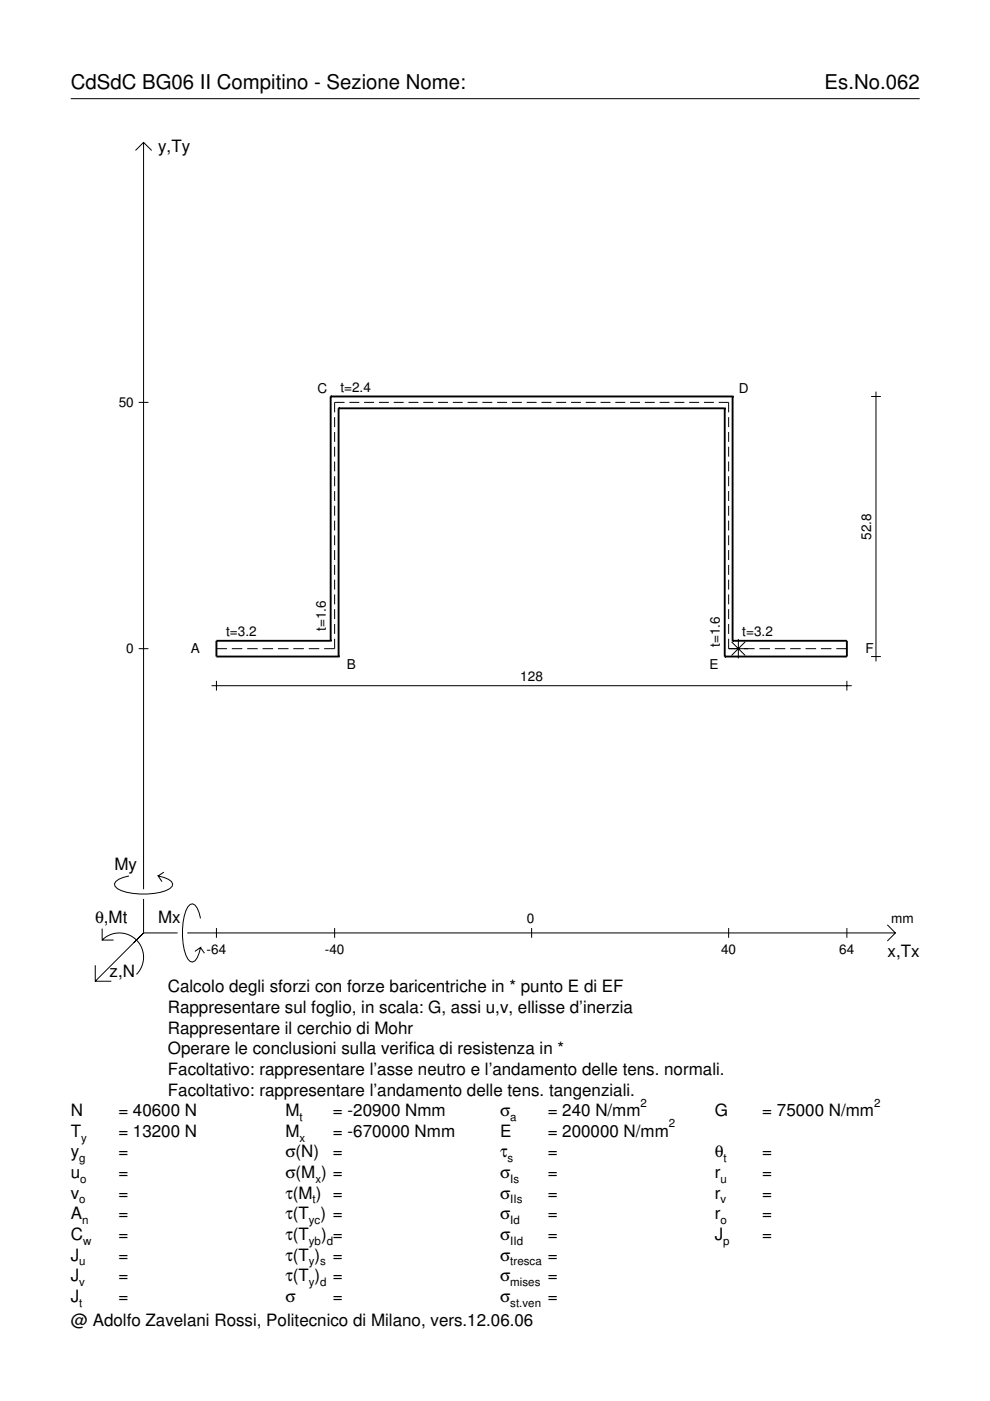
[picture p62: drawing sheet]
<svg xmlns="http://www.w3.org/2000/svg" width="210mm" height="297mm" viewBox="0 0 210 297" stroke-linecap="round" stroke-linejoin="round" font-family="sans-serif">
<defs><g id="words">
<g font-size="4.3">
<text x="15" y="18.9">CdSdC BG06 II Compitino - Sezione Nome:</text>
<text x="174.8" y="18.9">Es.No.062</text>
</g>
<g font-size="3.6">
<text x="33.5" y="32.3">y,Ty</text>
<text x="24.3" y="184.4">My</text>
<text x="20.1" y="195.7">θ,Mt</text>
<text x="33.5" y="195.7">Mx</text>
<text x="188.2" y="203">x,Tx</text>
<text x="23.2" y="207.1">z,N</text>
<text x="35.6" y="210.4">Calcolo degli sforzi con forze baricentriche in * punto E di EF</text>
<text x="35.6" y="214.8">Rappresentare sul foglio, in scala: G, assi u,v, ellisse d’inerzia</text>
<text x="35.6" y="219.2">Rappresentare il cerchio di Mohr</text>
<text x="35.6" y="223.5">Operare le conclusioni sulla verifica di resistenza in *</text>
<text x="35.6" y="227.9">Facoltativo: rappresentare l’asse neutro e l’andamento delle tens. normali.</text>
<text x="35.6" y="232.3">Facoltativo: rappresentare l’andamento delle tens. tangenziali.</text>
<text x="15" y="236.7">N</text>
<text x="25.1" y="236.7">= 40600 N</text>
<text x="60.5" y="236.7">M</text>
<text x="70.6" y="236.7">= -20900 Nmm</text>
<text x="106" y="236.7">σ</text>
<text x="116.1" y="236.7">= 240 N/mm</text>
<text x="151.5" y="236.7">G</text>
<text x="161.6" y="236.7">= 75000 N/mm</text>
<text x="15" y="241">T</text>
<text x="15" y="245.4">y</text>
<text x="25.1" y="241">= 13200 N</text>
<text x="25.1" y="245.4">=</text>
<text x="60.5" y="241">M</text>
<text x="60.5" y="245.4">σ(N)</text>
<text x="70.6" y="241">= -670000 Nmm</text>
<text x="70.6" y="245.4">=</text>
<text x="106" y="241">E</text>
<text x="106" y="245.4">τ</text>
<text x="116.1" y="241">= 200000 N/mm</text>
<text x="116.1" y="245.4">=</text>
<text x="151.5" y="245.4">θ</text>
<text x="161.6" y="245.4">=</text>
<text x="15" y="249.8">u</text>
<text x="25.1" y="249.8">=</text>
<text x="60.5" y="249.8">σ(M ) =</text>
<text x="106" y="249.8">σ</text>
<text x="116.1" y="249.8">=</text>
<text x="151.5" y="249.8">r</text>
<text x="161.6" y="249.8">=</text>
<text x="15" y="254.2">v</text>
<text x="25.1" y="254.2">=</text>
<text x="60.5" y="254.2">τ(M ) =</text>
<text x="106" y="254.2">σ</text>
<text x="116.1" y="254.2">=</text>
<text x="151.5" y="254.2">r</text>
<text x="161.6" y="254.2">=</text>
<text x="15" y="258.5">A</text>
<text x="15" y="262.9">C</text>
<text x="25.1" y="258.5">=</text>
<text x="25.1" y="262.9">=</text>
<text x="60.5" y="258.5">τ(T ) =</text>
<text x="60.5" y="262.9">τ(T</text>
<text x="68.1" y="262.9">) =</text>
<text x="106" y="258.5">σ</text>
<text x="106" y="262.9">σ</text>
<text x="116.1" y="258.5">=</text>
<text x="116.1" y="262.9">=</text>
<text x="151.5" y="258.5">r</text>
<text x="151.5" y="262.9">J</text>
<text x="161.6" y="258.5">=</text>
<text x="161.6" y="262.9">=</text>
<text x="15" y="267.3">J</text>
<text x="25.1" y="267.3">=</text>
<text x="60.5" y="267.3">τ(T )</text>
<text x="70.6" y="267.3">=</text>
<text x="106" y="267.3">σ</text>
<text x="116.1" y="267.3">=</text>
<text x="15" y="271.7">J</text>
<text x="25.1" y="271.7">=</text>
<text x="60.5" y="271.7">τ(T )</text>
<text x="70.6" y="271.7">=</text>
<text x="106" y="271.7">σ</text>
<text x="116.1" y="271.7">=</text>
<text x="15" y="281.2">@ Adolfo Zavelani Rossi, Politecnico di Milano, vers.12.06.06</text>
<text x="15" y="276">J</text>
<text x="25.1" y="276">=</text>
<text x="60.5" y="276">σ</text>
<text x="70.6" y="276">=</text>
<text x="106" y="276">σ</text>
<text x="116.1" y="276">=</text>
</g>
<g font-size="2.9">
<text x="67.3" y="83.3">C</text>
<text x="72.2" y="83">t=2.4</text>
<text x="156.6" y="83.3">D</text>
<text x="25.2" y="86.3">50</text>
<text x="184.7" y="114.4" transform="rotate(-90 184.7 114.4)">52.8</text>
<text x="47.9" y="134.8">t=3.2</text>
<text x="69.1" y="133.8" transform="rotate(-90 69.1 133.8)">t=1.6</text>
<text x="152.6" y="137.1" transform="rotate(-90 152.6 137.1)">t=1.6</text>
<text x="157.4" y="134.8">t=3.2</text>
<text x="26.8" y="138.5">0</text>
<text x="40.4" y="138.4">A</text>
<text x="73.5" y="141.7">B</text>
<text x="150.4" y="141.7">E</text>
<text x="183.5" y="138.4">F</text>
<text x="110.3" y="144.4">128</text>
<text x="111.7" y="195.7">0</text>
<text x="189" y="195.7">mm</text>
<text x="43.8" y="202.2">-64</text>
<text x="68.9" y="202.2">-40</text>
<text x="152.9" y="202.2">40</text>
<text x="178" y="202.2">64</text>
</g>
<g font-size="2.4">
<text x="63.5" y="237.7">t</text>
<text x="108.2" y="237.7">a</text>
<text x="135.8" y="234.7">2</text>
<text x="141.8" y="239">2</text>
<text x="185.3" y="234.7">2</text>
<text x="17.2" y="242">y</text>
<text x="63.5" y="242">x</text>
<text x="16.8" y="246.4">g</text>
<text x="17" y="250.8">o</text>
<text x="66.9" y="250.8">x</text>
<text x="107.6" y="246.4">s</text>
<text x="108.2" y="250.8">Is</text>
<text x="152.7" y="250.8">u</text>
<text x="153.4" y="246.4">t</text>
<text x="16.8" y="255.2">o</text>
<text x="66.3" y="255.2">t</text>
<text x="108.2" y="255.2">IIs</text>
<text x="152.7" y="255.2">v</text>
<text x="17.4" y="259.5">n</text>
<text x="17.6" y="263.9">w</text>
<text x="65.5" y="259.5">yc</text>
<text x="65.5" y="263.9">yb d</text>
<text x="108.2" y="259.5">Id</text>
<text x="108.2" y="263.9">IId</text>
<text x="152.7" y="259.5">o</text>
<text x="153.3" y="263.9">p</text>
<text x="16.8" y="268.3">u</text>
<text x="65.5" y="268.3">y s</text>
<text x="108.2" y="268.3">tresca</text>
<text x="16.8" y="272.7">v</text>
<text x="65.5" y="272.7">y d</text>
<text x="108.2" y="272.7">mises</text>
<text x="16.8" y="277">t</text>
<text x="108.2" y="277">st.ven</text>
</g>
</g></defs>
<g fill="none" stroke="#000" stroke-width=".21">
<path d="M15 20.9h180M28.7 31.9l1.7-1.7 1.8 1.7M30.4 30.2v158.3M29.4 85.3h2.1M70.9 88.5v2.1M70.9 91.6v2.1M70.9 94.7v2.1M70.9 97.8v2.1M73 85.3h-2.1v2.1M74.1 85.3h2.1M77.2 85.3h2.1M80.3 85.3h2.1"/>
<path d="M83.5 85.3h2.1M86.6 85.3h2.1M89.7 85.3h2.1M92.9 85.3h2.1M96 85.3h2.1M99.1 85.3h2.1M102.3 85.3h2.1M105.4 85.3h2.1M108.5 85.3h2.1M111.7 85.3h2.1M114.8 85.3h2.1M117.9 85.3h2.1"/>
<path d="M121.1 85.3h2.1M124.2 85.3h2.1M127.3 85.3h2.1M130.5 85.3h2.1M133.6 85.3h2.1M136.7 85.3h2.1M139.9 85.3h2.1M143 85.3h2.1M146.1 85.3h2.1M149.3 85.3h2.1M152.4 85.3h2.1v2.1M154.5 88.5v2.1"/>
<path d="M154.5 91.6v2.1M154.5 94.7v2.1M154.5 97.8v2.1M184.7 84.1h2.1M185.7 83v57.2M70.9 101v2.1M70.9 104.1v2.1M70.9 107.2v2.1M70.9 110.4v2.1M70.9 113.5v2.1M70.9 116.6v2.1M70.9 119.8v2.1"/>
<path d="M154.5 101v2.1M154.5 104.1v2.1M154.5 107.2v2.1M154.5 110.4v2.1M154.5 113.5v2.1M154.5 116.6v2.1M154.5 119.8v2.1M29.4 137.5h2.1M45.9 137.5h2.2M49.1 137.5h2.3M52.4 137.5h2.2M55.7 137.5h2.2"/>
<path d="M58.9 137.5h2.3M62.2 137.5h2.2M65.5 137.5h2.2M70.9 135.4v2.1h-2.2M70.9 122.9v2.1M70.9 126v2.1M70.9 129.2v2.1M70.9 132.3v2.1M154.5 135.4v2.1h5.5M154.5 122.9v2.1M154.5 126v2.1M154.5 129.2v2.1"/>
<path d="M154.5 132.3v2.1M155.1 136.1l2.9 2.9M156.5 135.5v4.1M158 136.1l-2.9 2.9M161 137.5h2.2M164.3 137.5h2.2M167.5 137.5h2.3M170.8 137.5h2.2M174.1 137.5h2.2M177.3 137.5h2.3M184.7 139.2h2.1M44.9 145.4h135.7"/>
<path d="M45.9 144.4v2M179.6 144.4v2M21.7 199.3a5.1 5.1 0 0 1 7.2 0 5.1 5.1 0 0 1 0 7.3M21.7 196.9v2.4h2.4M27.3 185.7a3.6 3.6 0 0 0-3 1.7l.1 .5a5.6 5.6 0 0 0 3.8 1.5 13.4 13.4 0 0 0 7.8-1l.5-.5 .1-.5a3.6 3.6 0 0 0-3.1-1.7l.8 1.2M30.4 190.6v7.2M30.4 197.8l-10.2 10.2M30.4 197.8h7.2M34.7 184.9l-1.2 .8M39.7 197.8h150.1M42.5 194.7a3.6 3.6 0 0 0-1.7-3.1l-.5 .2a5.7 5.7 0 0 0-1.5 3.7 13.3 13.3 0 0 0 1 7.9l.5 .5 .5 .1a3.6 3.6 0 0 0 1.7-3.1l-1.2 .8M45.9 196.8v2"/>
<path d="M70.9 196.8v2M112.7 196.8v2M154.5 196.8v2M179.6 196.8v2M188.1 196.1l1.7 1.7-1.7 1.7M20.2 204.7v3.3h3.4M42.5 200.9l.8 1.2"/>
</g>
<g fill="none" stroke="#000" stroke-width=".4">
<path d="M70.1 84.1h.1M70.1 84.1v51.8M70.1 84.1h85.2M71.8 86.6h.1M71.8 86.6v52.6M71.8 86.6h81.9M153.7 86.6h.1M153.7 86.6v52.6M155.3 84.1h.1M155.3 84.1v51.8M70.1 135.9h.1M70.1 135.9h-24.2v3.3h25.9"/>
<path d="M71.8 139.2h.1M153.7 139.2h.1M155.3 135.9h.1M155.3 135.9h24.3v3.3h-25.9"/>
</g>
<use href="#words"/>
</svg>
